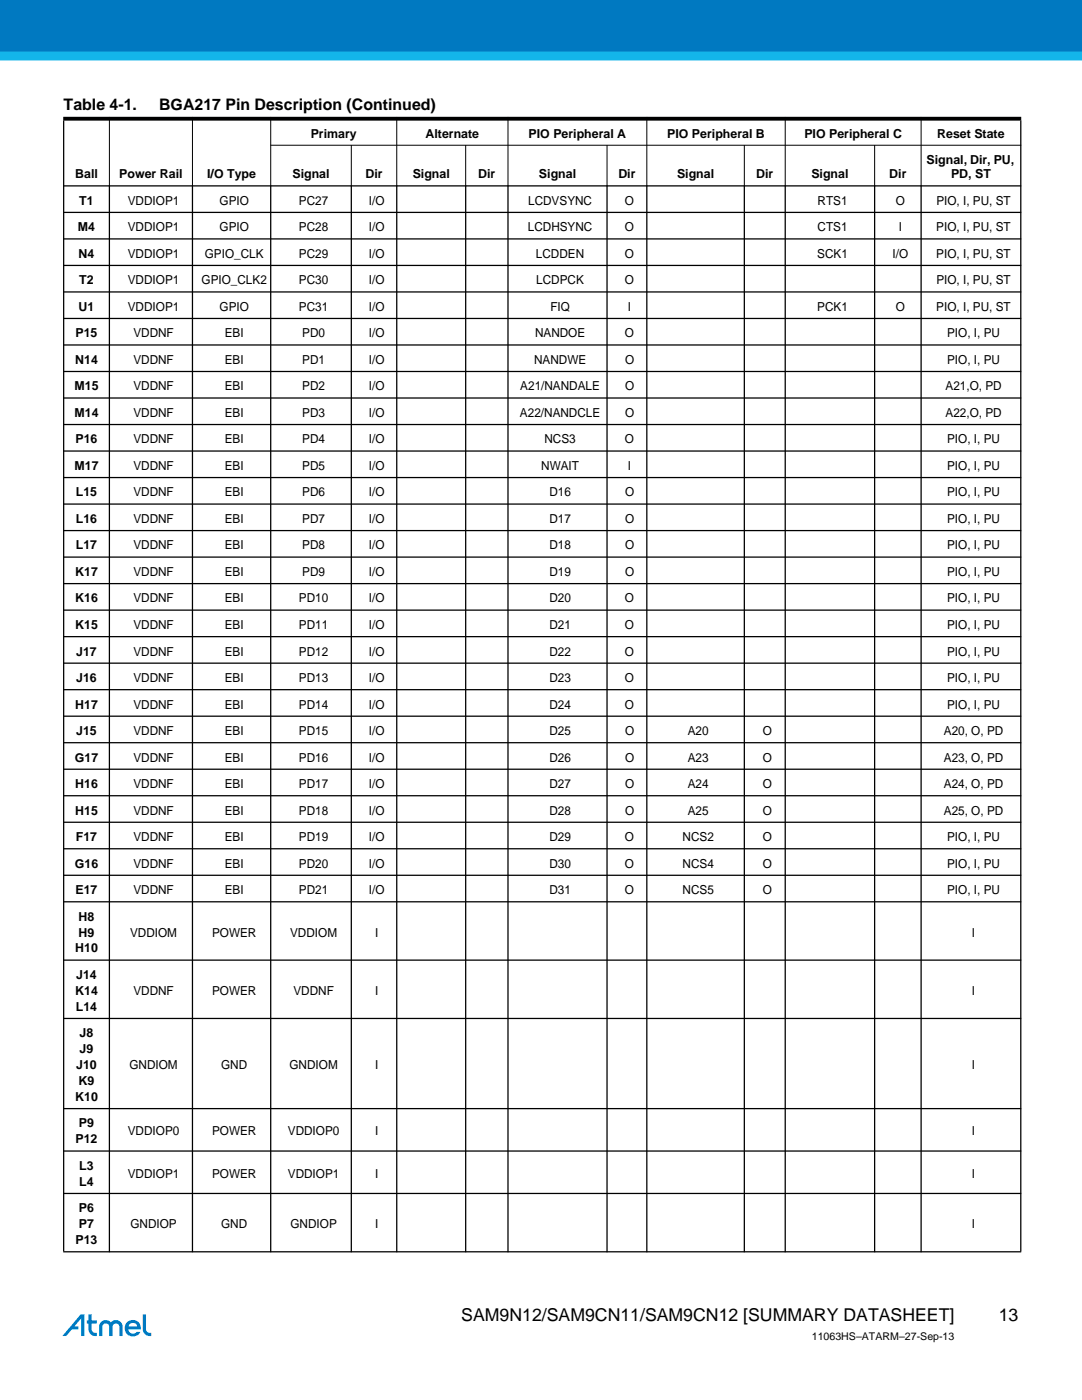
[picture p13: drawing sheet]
<svg xmlns="http://www.w3.org/2000/svg" width="216mm" height="279mm" viewBox="0 0 216 279" stroke-linecap="round" stroke-linejoin="round" font-family="sans-serif">
<defs><g id="words">
<g font-size="3.5">
<text x="92" y="263.7">SAM9N12/SAM9CN11/SAM9CN12 [SUMMARY DATASHEET]</text>
<text x="199.3" y="263.7">13</text>
</g>
<g font-size="3.2">
<text x="12.7" y="21.9">Table 4-1.</text>
<text x="31.8" y="21.9">BGA217 Pin Description (Continued)</text>
</g>
<g font-size="2.5">
<text x="62" y="27.5">Primary</text>
<text x="84.9" y="27.5">Alternate</text>
<text x="105.5" y="27.5">PIO Peripheral A</text>
<text x="133.1" y="27.5">PIO Peripheral B</text>
<text x="160.5" y="27.5">PIO Peripheral C</text>
<text x="187" y="27.5">Reset State</text>
<text x="15" y="35.6">Ball</text>
<text x="23.8" y="35.6">Power Rail</text>
<text x="41.3" y="35.6">I/O Type</text>
<text x="58.4" y="35.6">Signal</text>
<text x="72.9" y="35.6">Dir</text>
<text x="82.3" y="35.6">Signal</text>
<text x="95.4" y="35.6">Dir</text>
<text x="107.5" y="35.6">Signal</text>
<text x="123.4" y="35.6">Dir</text>
<text x="135.1" y="35.6">Signal</text>
<text x="150.9" y="35.6">Dir</text>
<text x="161.9" y="35.6">Signal</text>
<text x="177.5" y="35.6">Dir</text>
<text x="184.9" y="32.7">Signal, Dir, PU,</text>
<text x="189.8" y="35.6">PD, ST</text>
<text x="15.8" y="40.9">T1</text>
<text x="25.5" y="40.9">VDDIOP1</text>
<text x="43.8" y="40.9">GPIO</text>
<text x="59.7" y="40.9">PC27</text>
<text x="73.6" y="40.9">I/O</text>
<text x="105.4" y="40.9">LCDVSYNC</text>
<text x="124.7" y="40.9">O</text>
<text x="163.1" y="40.9">RTS1</text>
<text x="178.8" y="40.9">O</text>
<text x="186.8" y="40.9">PIO, I, PU, ST</text>
<text x="15.6" y="46.2">M4</text>
<text x="25.5" y="46.2">VDDIOP1</text>
<text x="43.8" y="46.2">GPIO</text>
<text x="59.7" y="46.2">PC28</text>
<text x="73.6" y="46.2">I/O</text>
<text x="105.3" y="46.2">LCDHSYNC</text>
<text x="124.7" y="46.2">O</text>
<text x="163.1" y="46.2">CTS1</text>
<text x="179.4" y="46.2">I</text>
<text x="186.8" y="46.2">PIO, I, PU, ST</text>
<text x="15.7" y="51.4">N4</text>
<text x="25.5" y="51.4">VDDIOP1</text>
<text x="40.9" y="51.4">GPIO_CLK</text>
<text x="59.7" y="51.4">PC29</text>
<text x="73.6" y="51.4">I/O</text>
<text x="106.9" y="51.4">LCDDEN</text>
<text x="124.7" y="51.4">O</text>
<text x="163.1" y="51.4">SCK1</text>
<text x="178.1" y="51.4">I/O</text>
<text x="186.8" y="51.4">PIO, I, PU, ST</text>
<text x="15.8" y="56.7">T2</text>
<text x="25.5" y="56.7">VDDIOP1</text>
<text x="40.2" y="56.7">GPIO_CLK2</text>
<text x="59.7" y="56.7">PC30</text>
<text x="73.6" y="56.7">I/O</text>
<text x="107" y="56.7">LCDPCK</text>
<text x="124.7" y="56.7">O</text>
<text x="186.8" y="56.7">PIO, I, PU, ST</text>
<text x="15.7" y="62">U1</text>
<text x="25.5" y="62">VDDIOP1</text>
<text x="43.8" y="62">GPIO</text>
<text x="59.7" y="62">PC31</text>
<text x="73.6" y="62">I/O</text>
<text x="109.8" y="62">FIQ</text>
<text x="125.3" y="62">I</text>
<text x="163.1" y="62">PCK1</text>
<text x="178.8" y="62">O</text>
<text x="186.8" y="62">PIO, I, PU, ST</text>
<text x="15.1" y="67.3">P15</text>
<text x="26.6" y="67.3">VDDNF</text>
<text x="44.8" y="67.3">EBI</text>
<text x="60.3" y="67.3">PD0</text>
<text x="73.6" y="67.3">I/O</text>
<text x="106.8" y="67.3">NANDOE</text>
<text x="124.7" y="67.3">O</text>
<text x="189" y="67.3">PIO, I, PU</text>
<text x="14.9" y="77.9">M15</text>
<text x="15" y="72.6">N14</text>
<text x="26.6" y="72.6">VDDNF</text>
<text x="26.6" y="77.9">VDDNF</text>
<text x="44.8" y="72.6">EBI</text>
<text x="44.8" y="77.9">EBI</text>
<text x="60.3" y="72.6">PD1</text>
<text x="60.3" y="77.9">PD2</text>
<text x="73.6" y="72.6">I/O</text>
<text x="73.6" y="77.9">I/O</text>
<text x="103.8" y="77.9">A21/NANDALE</text>
<text x="106.6" y="72.6">NANDWE</text>
<text x="124.7" y="72.6">O</text>
<text x="124.7" y="77.9">O</text>
<text x="188.7" y="77.9">A21,O, PD</text>
<text x="189" y="72.6">PIO, I, PU</text>
<text x="14.9" y="83.2">M14</text>
<text x="26.6" y="83.2">VDDNF</text>
<text x="44.8" y="83.2">EBI</text>
<text x="60.3" y="83.2">PD3</text>
<text x="73.6" y="83.2">I/O</text>
<text x="103.8" y="83.2">A22/NANDCLE</text>
<text x="124.7" y="83.2">O</text>
<text x="188.7" y="83.2">A22,O, PD</text>
<text x="15.1" y="88.5">P16</text>
<text x="26.6" y="88.5">VDDNF</text>
<text x="44.8" y="88.5">EBI</text>
<text x="60.3" y="88.5">PD4</text>
<text x="73.6" y="88.5">I/O</text>
<text x="108.6" y="88.5">NCS3</text>
<text x="124.7" y="88.5">O</text>
<text x="189" y="88.5">PIO, I, PU</text>
<text x="14.9" y="93.8">M17</text>
<text x="26.6" y="93.8">VDDNF</text>
<text x="44.8" y="93.8">EBI</text>
<text x="60.3" y="93.8">PD5</text>
<text x="73.6" y="93.8">I/O</text>
<text x="108" y="93.8">NWAIT</text>
<text x="125.3" y="93.8">I</text>
<text x="189" y="93.8">PIO, I, PU</text>
<text x="15.1" y="99.1">L15</text>
<text x="26.6" y="99.1">VDDNF</text>
<text x="44.8" y="99.1">EBI</text>
<text x="60.3" y="99.1">PD6</text>
<text x="73.6" y="99.1">I/O</text>
<text x="109.6" y="99.1">D16</text>
<text x="124.7" y="99.1">O</text>
<text x="189" y="99.1">PIO, I, PU</text>
<text x="15.1" y="104.4">L16</text>
<text x="26.6" y="104.4">VDDNF</text>
<text x="44.8" y="104.4">EBI</text>
<text x="60.3" y="104.4">PD7</text>
<text x="73.6" y="104.4">I/O</text>
<text x="109.6" y="104.4">D17</text>
<text x="124.7" y="104.4">O</text>
<text x="189" y="104.4">PIO, I, PU</text>
<text x="15.1" y="109.7">L17</text>
<text x="26.6" y="109.7">VDDNF</text>
<text x="44.8" y="109.7">EBI</text>
<text x="60.3" y="109.7">PD8</text>
<text x="73.6" y="109.7">I/O</text>
<text x="109.6" y="109.7">D18</text>
<text x="124.7" y="109.7">O</text>
<text x="189" y="109.7">PIO, I, PU</text>
<text x="15" y="114.9">K17</text>
<text x="26.6" y="114.9">VDDNF</text>
<text x="44.8" y="114.9">EBI</text>
<text x="60.3" y="114.9">PD9</text>
<text x="73.6" y="114.9">I/O</text>
<text x="109.6" y="114.9">D19</text>
<text x="124.7" y="114.9">O</text>
<text x="189" y="114.9">PIO, I, PU</text>
<text x="15" y="120.2">K16</text>
<text x="15" y="125.5">K15</text>
<text x="26.6" y="120.2">VDDNF</text>
<text x="26.6" y="125.5">VDDNF</text>
<text x="44.8" y="120.2">EBI</text>
<text x="44.8" y="125.5">EBI</text>
<text x="59.7" y="120.2">PD10</text>
<text x="59.7" y="125.5">PD11</text>
<text x="73.6" y="120.2">I/O</text>
<text x="73.6" y="125.5">I/O</text>
<text x="109.6" y="120.2">D20</text>
<text x="109.6" y="125.5">D21</text>
<text x="124.7" y="120.2">O</text>
<text x="124.7" y="125.5">O</text>
<text x="189" y="120.2">PIO, I, PU</text>
<text x="189" y="125.5">PIO, I, PU</text>
<text x="15.2" y="130.8">J17</text>
<text x="26.6" y="130.8">VDDNF</text>
<text x="44.8" y="130.8">EBI</text>
<text x="59.7" y="130.8">PD12</text>
<text x="73.6" y="130.8">I/O</text>
<text x="109.6" y="130.8">D22</text>
<text x="124.7" y="130.8">O</text>
<text x="189" y="130.8">PIO, I, PU</text>
<text x="15.2" y="136.1">J16</text>
<text x="26.6" y="136.1">VDDNF</text>
<text x="44.8" y="136.1">EBI</text>
<text x="59.7" y="136.1">PD13</text>
<text x="73.6" y="136.1">I/O</text>
<text x="109.6" y="136.1">D23</text>
<text x="124.7" y="136.1">O</text>
<text x="189" y="136.1">PIO, I, PU</text>
<text x="15" y="141.4">H17</text>
<text x="26.6" y="141.4">VDDNF</text>
<text x="44.8" y="141.4">EBI</text>
<text x="59.7" y="141.4">PD14</text>
<text x="73.6" y="141.4">I/O</text>
<text x="109.6" y="141.4">D24</text>
<text x="124.7" y="141.4">O</text>
<text x="189" y="141.4">PIO, I, PU</text>
<text x="15.2" y="146.7">J15</text>
<text x="26.6" y="146.7">VDDNF</text>
<text x="44.8" y="146.7">EBI</text>
<text x="59.7" y="146.7">PD15</text>
<text x="73.6" y="146.7">I/O</text>
<text x="109.6" y="146.7">D25</text>
<text x="124.7" y="146.7">O</text>
<text x="137.2" y="146.7">A20</text>
<text x="152.2" y="146.7">O</text>
<text x="188.3" y="146.7">A20, O, PD</text>
<text x="14.9" y="152">G17</text>
<text x="26.6" y="152">VDDNF</text>
<text x="44.8" y="152">EBI</text>
<text x="59.7" y="152">PD16</text>
<text x="73.6" y="152">I/O</text>
<text x="109.6" y="152">D26</text>
<text x="124.7" y="152">O</text>
<text x="137.2" y="152">A23</text>
<text x="152.2" y="152">O</text>
<text x="188.3" y="152">A23, O, PD</text>
<text x="15" y="157.3">H16</text>
<text x="26.6" y="157.3">VDDNF</text>
<text x="44.8" y="157.3">EBI</text>
<text x="59.7" y="157.3">PD17</text>
<text x="73.6" y="157.3">I/O</text>
<text x="109.6" y="157.3">D27</text>
<text x="124.7" y="157.3">O</text>
<text x="137.2" y="157.3">A24</text>
<text x="152.2" y="157.3">O</text>
<text x="188.3" y="157.3">A24, O, PD</text>
<text x="15" y="162.6">H15</text>
<text x="15.1" y="167.9">F17</text>
<text x="26.6" y="162.6">VDDNF</text>
<text x="26.6" y="167.9">VDDNF</text>
<text x="44.8" y="167.9">EBI</text>
<text x="44.8" y="162.6">EBI</text>
<text x="59.7" y="167.9">PD19</text>
<text x="59.7" y="162.6">PD18</text>
<text x="73.6" y="167.9">I/O</text>
<text x="73.6" y="162.6">I/O</text>
<text x="109.6" y="167.9">D29</text>
<text x="109.6" y="162.6">D28</text>
<text x="124.7" y="167.9">O</text>
<text x="124.7" y="162.6">O</text>
<text x="136.2" y="167.9">NCS2</text>
<text x="137.2" y="162.6">A25</text>
<text x="152.2" y="167.9">O</text>
<text x="152.2" y="162.6">O</text>
<text x="188.3" y="162.6">A25, O, PD</text>
<text x="189" y="167.9">PIO, I, PU</text>
<text x="14.9" y="173.2">G16</text>
<text x="26.6" y="173.2">VDDNF</text>
<text x="44.8" y="173.2">EBI</text>
<text x="59.7" y="173.2">PD20</text>
<text x="73.6" y="173.2">I/O</text>
<text x="109.6" y="173.2">D30</text>
<text x="124.7" y="173.2">O</text>
<text x="136.2" y="173.2">NCS4</text>
<text x="152.2" y="173.2">O</text>
<text x="189" y="173.2">PIO, I, PU</text>
<text x="15.1" y="178.4">E17</text>
<text x="26.6" y="178.4">VDDNF</text>
<text x="44.8" y="178.4">EBI</text>
<text x="59.7" y="178.4">PD21</text>
<text x="73.6" y="178.4">I/O</text>
<text x="109.6" y="178.4">D31</text>
<text x="124.7" y="178.4">O</text>
<text x="136.2" y="178.4">NCS5</text>
<text x="152.2" y="178.4">O</text>
<text x="189" y="178.4">PIO, I, PU</text>
<text x="15.7" y="183.7">H8</text>
<text x="15" y="190.1">H10</text>
<text x="15.7" y="186.9">H9</text>
<text x="26" y="186.9">VDDIOM</text>
<text x="42.3" y="186.9">POWER</text>
<text x="57.9" y="186.9">VDDIOM</text>
<text x="74.8" y="186.9">I</text>
<text x="193.9" y="186.9">I</text>
<text x="15.2" y="195.4">J14</text>
<text x="15" y="198.6">K14</text>
<text x="15.1" y="201.7">L14</text>
<text x="26.6" y="198.6">VDDNF</text>
<text x="42.3" y="198.6">POWER</text>
<text x="58.5" y="198.6">VDDNF</text>
<text x="74.8" y="198.6">I</text>
<text x="193.9" y="198.6">I</text>
<text x="15.9" y="207">J8</text>
<text x="15.2" y="213.4">J10</text>
<text x="15.9" y="210.2">J9</text>
<text x="25.8" y="213.4">GNDIOM</text>
<text x="44.1" y="213.4">GND</text>
<text x="57.8" y="213.4">GNDIOM</text>
<text x="74.8" y="213.4">I</text>
<text x="193.9" y="213.4">I</text>
<text x="15" y="219.7">K10</text>
<text x="15.7" y="216.5">K9</text>
<text x="15.8" y="225">P9</text>
<text x="25.5" y="226.6">VDDIOP0</text>
<text x="42.3" y="226.6">POWER</text>
<text x="57.4" y="226.6">VDDIOP0</text>
<text x="74.8" y="226.6">I</text>
<text x="193.9" y="226.6">I</text>
<text x="15.1" y="228.2">P12</text>
<text x="15.8" y="233.5">L3</text>
<text x="15.8" y="236.7">L4</text>
<text x="25.5" y="235.1">VDDIOP1</text>
<text x="42.3" y="235.1">POWER</text>
<text x="57.4" y="235.1">VDDIOP1</text>
<text x="74.8" y="235.1">I</text>
<text x="193.9" y="235.1">I</text>
<text x="15.8" y="241.9">P6</text>
<text x="15.8" y="245.1">P7</text>
<text x="26" y="245.1">GNDIOP</text>
<text x="44.1" y="245.1">GND</text>
<text x="58" y="245.1">GNDIOP</text>
<text x="74.8" y="245.1">I</text>
<text x="193.9" y="245.1">I</text>
<text x="15.1" y="248.3">P13</text>
</g>
<text font-size="2.1" x="162" y="267.3">11063HS–ATARM–27-Sep-13</text>
</g></defs>
<path d="M0 10.2h215.9v1.7h-215.9z" fill="#13b5ea"/>
<path d="M0 10.2h215.9v1.7h-215.9z" fill="none" stroke="#13b5ea" stroke-width=".25"/>
<path d="M0 0h215.9v10.2h-215.9z" fill="#0079c1"/>
<path d="M0 0h215.9v10.2h-215.9z" fill="none" stroke="#0079c1" stroke-width=".25"/>
<path d="M12.4 262.3h17.8v4.4h-17.8z" fill="#fff"/>
<g fill="#0079c1">
<path d="M28.5 262.3h.6v3a.78 .78 0 0 0 1.1 .7v.6a1.41 1.41 0 0 1-1.7-1.3z"/>
<path d="M20.2 263.8a1.32 1.32 0 0 1 1.9 .1 1.34 1.34 0 0 1 1.5-.4 1.34 1.34 0 0 1 .9 1.3v1.8h-.7v-1.8a.68 .68 0 0 0-.7-.7 .68 .68 0 0 0-.6 .7v1.8h-.7v-1.8a.68 .68 0 0 0-.7-.7 .68 .68 0 0 0-.7 .7v1.8h-.6v-2z"/>
<path d="M16.1 262.3h.8v4.3h-.7v-3.5l-1.3 1.6h.7v.6h-1.3l-1.1 1.3h-.8z"/>
<path d="M17.7 262.3h.6v1.2h1v.6h-1v1.2a.77 .77 0 0 0 1 .7v.6a1.4 1.4 0 0 1-1.6-1.3v-1.2h-.4v-.6h.4z"/>
<path d="M25.3 263.9a1.66 1.66 0 0 0 .2 2.5 1.66 1.66 0 0 0 2.5-.6h-.7a.94 .94 0 0 1-1 .3 .94 .94 0 0 1-.7-.8h2.5a1.62 1.62 0 0 0-.9-1.7 1.62 1.62 0 0 0-1.9 .3zM25.9 264.2a.89 .89 0 0 1 1.5 .5h-1.8z"/>
</g>
<g fill="#000" stroke="#000" stroke-width=".25">
<path d="M12.6 37.1h191.2zM12.6 42.4h191.2zM12.6 47.7h191.2zM12.6 53h191.2zM12.6 58.3h191.2zM12.6 63.6h191.2zM12.6 68.8h191.2zM12.6 74.1h191.2zM12.6 79.4h191.2zM12.6 84.7h191.2zM12.6 90h191.2zM12.6 95.3h191.2z"/>
<path d="M12.6 100.6h191.2zM12.6 105.9h191.2zM12.6 111.2h191.2zM12.6 116.5h191.2zM12.6 121.8h191.2zM12.6 127.1h191.2zM12.6 132.3h191.2zM12.6 137.6h191.2zM12.6 142.9h191.2zM12.6 148.2h191.2zM12.6 153.5h191.2zM12.6 158.8h191.2z"/>
<path d="M12.6 164.1h191.2zM12.6 169.4h191.2zM12.6 174.7h191.2zM12.6 180h191.2zM12.6 191.6h191.2zM12.6 203.3h191.2zM12.6 221.2h191.2zM12.6 229.7h191.2zM12.6 238.2h191.2zM12.7 24v225.7zM21.8 37v212.9zM38.4 37v212.9z"/>
<path d="M54 37v212.9zM70.1 37v212.9zM79.2 37v212.9zM92.9 37v212.9zM101.4 37v212.9zM121.1 37v212.9zM129.1 37v212.9zM148.5 37v212.9zM156.7 37v212.9zM174.5 37v212.9zM183.8 37v212.9zM203.7 24v225.7z"/>
<path d="M12.6 249.8h191.2z"/>
</g>
<g fill="#000" stroke="#000" stroke-width=".2">
<path d="M21.8 23.3v13.9zM38.4 23.3v13.9zM54 23.3v13.9zM70.1 28.9v8.3zM79.2 23.3v13.9zM92.9 28.9v8.3zM101.4 23.3v13.9zM121.1 28.9v8.3zM129.1 23.3v13.9zM148.5 28.9v8.3zM156.7 23.3v13.9zM174.5 28.9v8.3z"/>
<path d="M183.8 23.3v13.9zM54 29h149.8z"/>
</g>
<path d="M12.6 23.7h191.2z" fill="#000" stroke="#000" stroke-width=".76" stroke-linecap="butt"/>
<use href="#words"/>
</svg>
